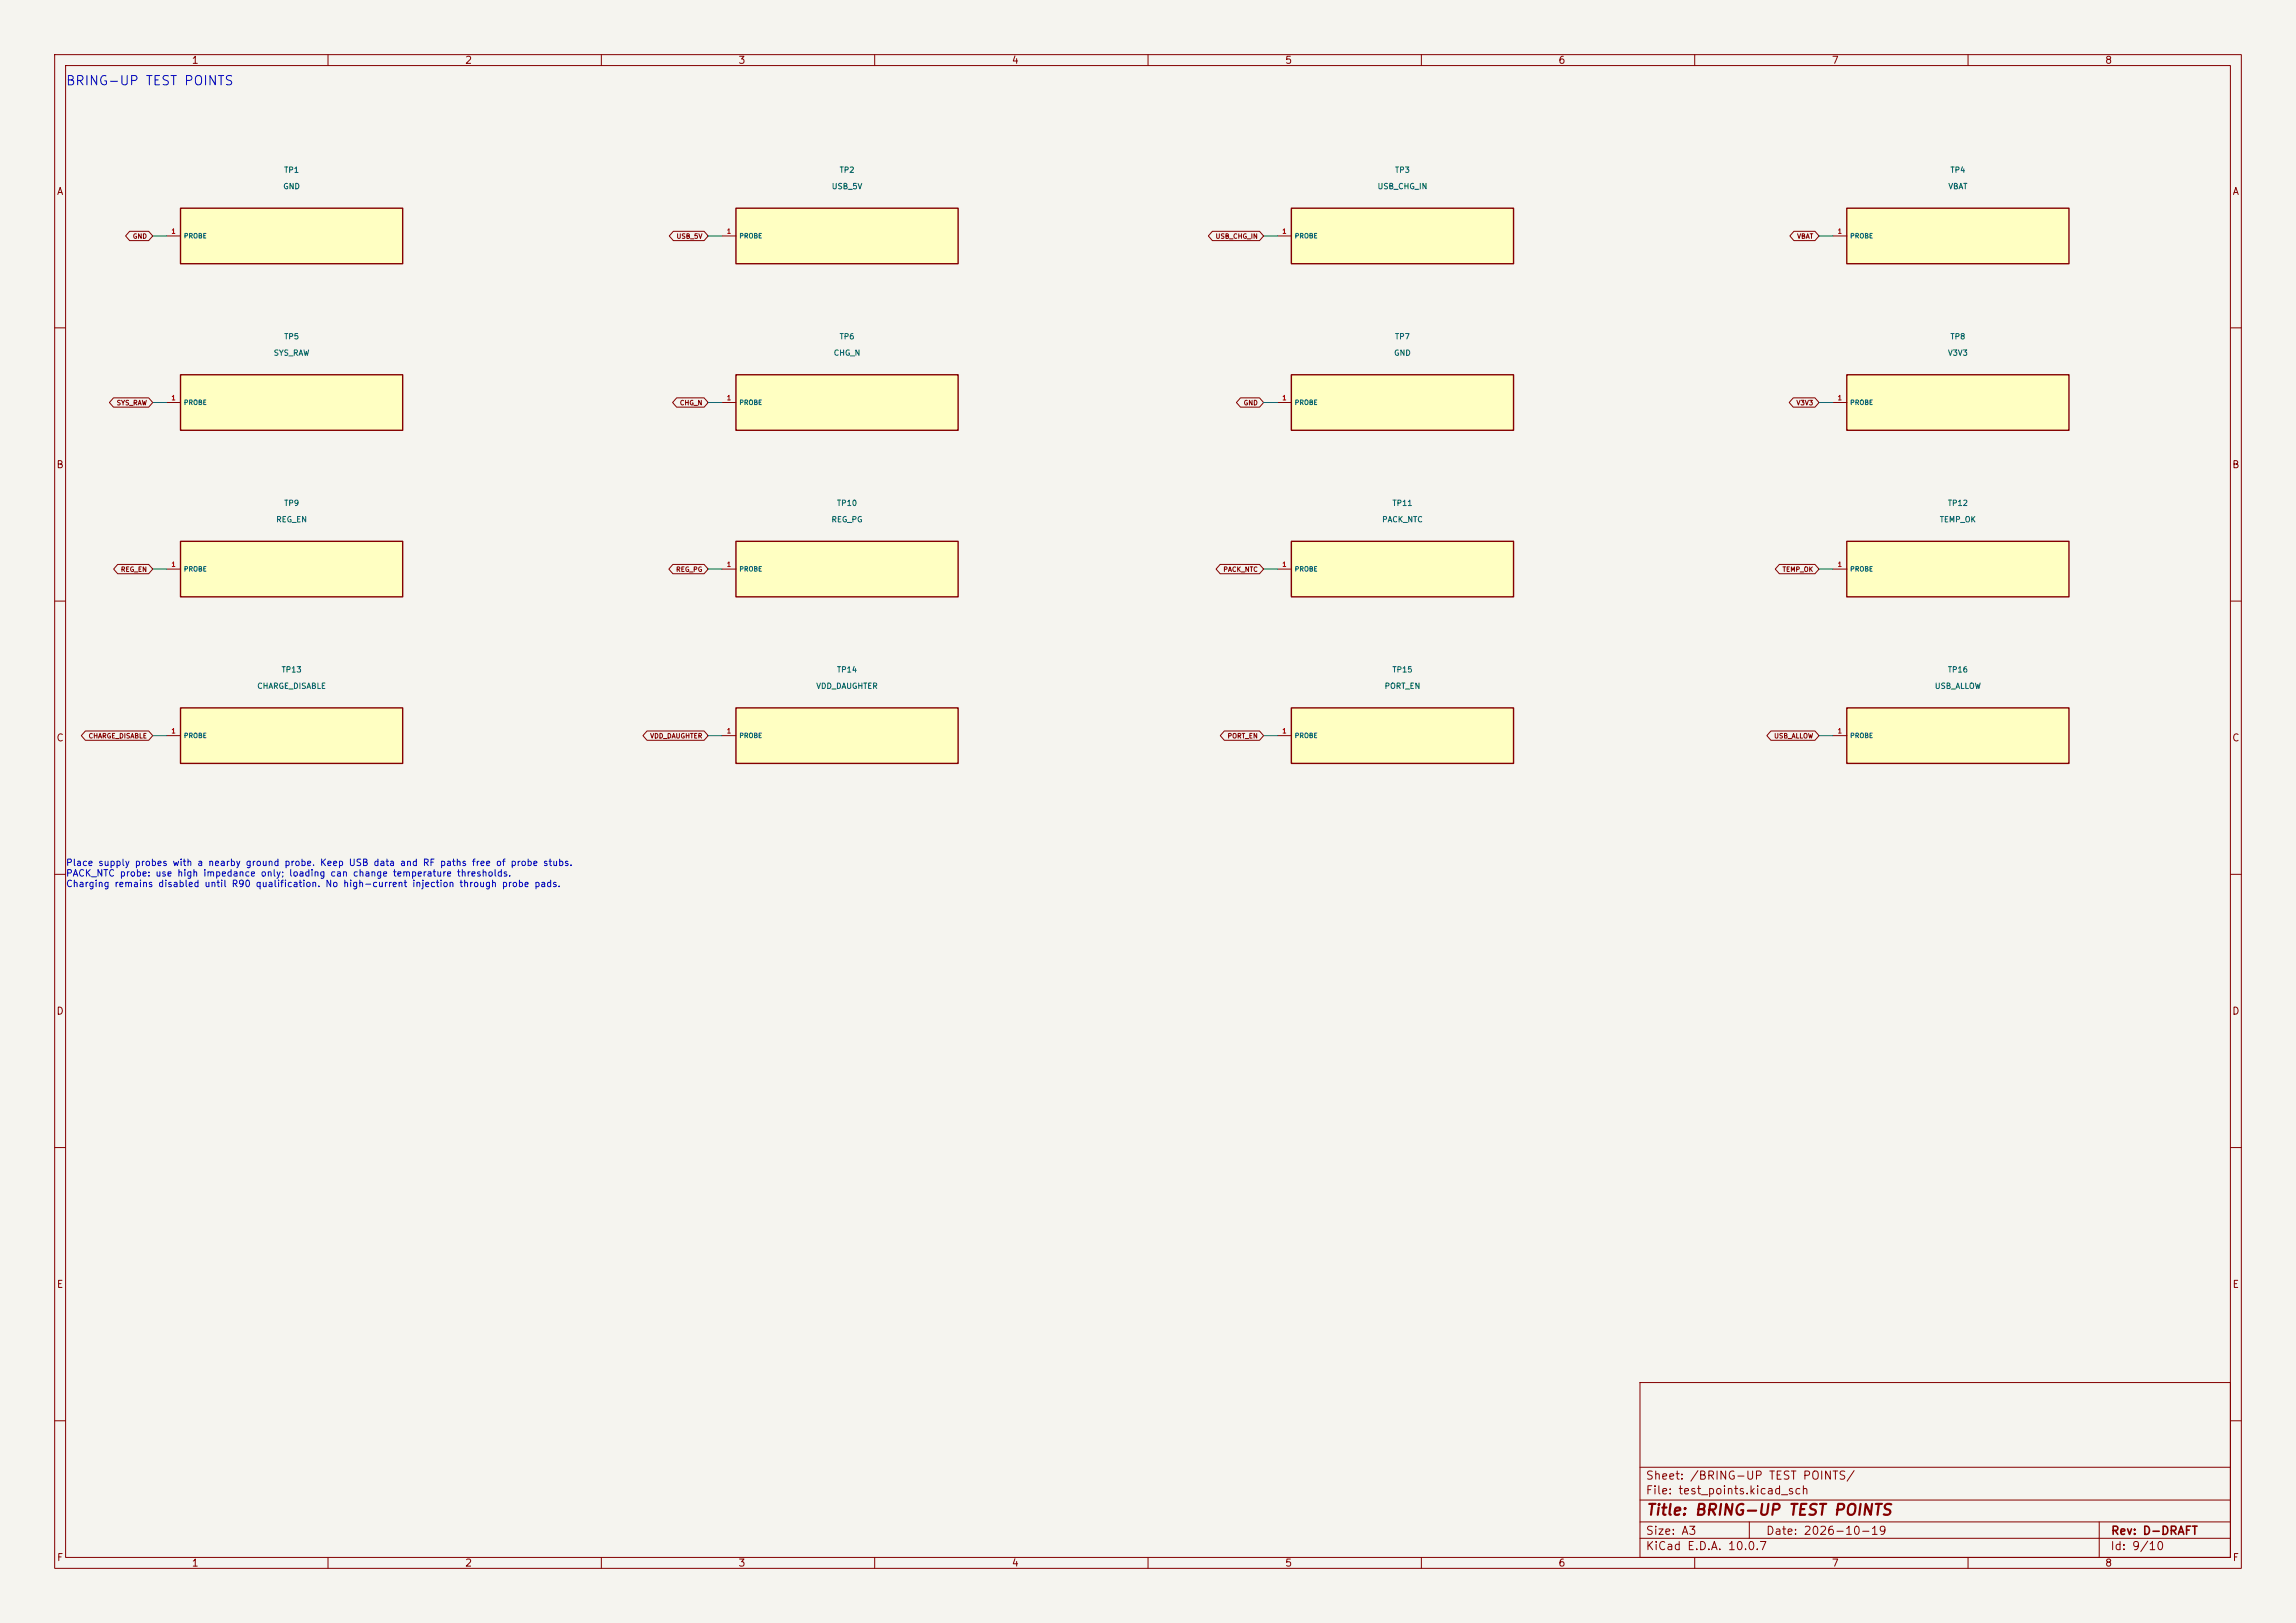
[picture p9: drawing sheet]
<svg xmlns="http://www.w3.org/2000/svg" width="420mm" height="297mm" viewBox="0 0 420 297" stroke-linecap="round" stroke-linejoin="round" font-family="sans-serif">
<defs><g id="words">
<text font-size="2" fill="#840000" x="301" y="277.8">Title: BRING-UP TEST POINTS</text>
<text font-size="1.7" fill="#0000c2" x="11.9" y="16">BRING-UP TEST POINTS</text>
<g font-size="1.5" fill="#840000">
<text x="300.9" y="273.8">File: test_points.kicad_sch</text>
<text x="300.9" y="271.1">Sheet: /BRING-UP TEST POINTS/</text>
<text x="300.9" y="281.2">Size: A3</text>
<text x="322.9" y="281.2">Date: 2026-10-19</text>
<text x="386" y="281.2">Rev: D-DRAFT</text>
<text x="300.9" y="284">KiCad E.D.A. 10.0.7</text>
<text x="385.9" y="284">Id: 9/10</text>
</g>
<g font-size="1.3" fill="#840000">
<text x="35" y="12">1</text>
<text x="85" y="12">2</text>
<text x="135" y="12">3</text>
<text x="185" y="12">4</text>
<text x="235" y="12">5</text>
<text x="285" y="12">6</text>
<text x="335" y="12">7</text>
<text x="385" y="12">8</text>
<text x="10.3" y="36">A</text>
<text x="408.3" y="36">A</text>
<text x="10.2" y="86">B</text>
<text x="408.2" y="86">B</text>
<text x="10.2" y="136">C</text>
<text x="408.2" y="136">C</text>
<text x="10.2" y="186">D</text>
<text x="408.2" y="186">D</text>
<text x="10.3" y="236">E</text>
<text x="408.3" y="236">E</text>
<text x="10.3" y="286">F</text>
<text x="35" y="287">1</text>
<text x="85" y="287">2</text>
<text x="135" y="287">3</text>
<text x="185" y="287">4</text>
<text x="235" y="287">5</text>
<text x="285" y="287">6</text>
<text x="335" y="287">7</text>
<text x="385" y="287">8</text>
<text x="408.3" y="286">F</text>
</g>
<g font-size="1.2" fill="#0000c2">
<text x="12" y="158.8">Place supply probes with a nearby ground probe. Keep USB data and RF paths free of probe stubs.</text>
<text x="12" y="160.7">PACK_NTC probe: use high impedance only; loading can change temperature thresholds.</text>
<text x="12" y="162.6">Charging remains disabled until R90 qualification. No high-current injection through probe pads.</text>
</g>
<g font-size="1" fill="#006464">
<text x="51.7" y="34.9">GND</text>
<text x="51.9" y="31.9">TP1</text>
<text x="152.1" y="34.9">USB_5V</text>
<text x="153.5" y="31.9">TP2</text>
<text x="251.9" y="34.9">USB_CHG_IN</text>
<text x="255.1" y="31.9">TP3</text>
<text x="356.3" y="34.9">VBAT</text>
<text x="356.7" y="31.9">TP4</text>
<text x="50" y="65.3">SYS_RAW</text>
<text x="51.9" y="62.3">TP5</text>
<text x="152.4" y="65.3">CHG_N</text>
<text x="153.5" y="62.3">TP6</text>
<text x="254.9" y="65.3">GND</text>
<text x="255.1" y="62.3">TP7</text>
<text x="356.2" y="65.3">V3V3</text>
<text x="356.7" y="62.3">TP8</text>
<text x="50.4" y="95.8">REG_EN</text>
<text x="51.9" y="92.8">TP9</text>
<text x="152" y="95.8">REG_PG</text>
<text x="153" y="92.8">TP10</text>
<text x="252.7" y="95.8">PACK_NTC</text>
<text x="254.6" y="92.8">TP11</text>
<text x="354.7" y="95.8">TEMP_OK</text>
<text x="356.2" y="92.8">TP12</text>
<text x="51.4" y="123.3">TP13</text>
<text x="153" y="123.3">TP14</text>
<text x="254.6" y="123.3">TP15</text>
<text x="356.2" y="123.3">TP16</text>
<text x="47" y="126.3">CHARGE_DISABLE</text>
<text x="149.2" y="126.3">VDD_DAUGHTER</text>
<text x="253.2" y="126.3">PORT_EN</text>
<text x="353.8" y="126.3">USB_ALLOW</text>
</g>
<g font-size=".9" fill="#840000">
<text x="24.2" y="43.9">GND</text>
<text x="123.7" y="43.9">USB_5V</text>
<text x="222.3" y="43.9">USB_CHG_IN</text>
<text x="328.6" y="43.9">VBAT</text>
<text x="21.3" y="74.4">SYS_RAW</text>
<text x="124.3" y="74.4">CHG_N</text>
<text x="227.4" y="74.4">GND</text>
<text x="328.5" y="74.4">V3V3</text>
<text x="22" y="104.8">REG_EN</text>
<text x="123.6" y="104.8">REG_PG</text>
<text x="223.7" y="104.8">PACK_NTC</text>
<text x="326" y="104.8">TEMP_OK</text>
<text x="16.1" y="135.3">CHARGE_DISABLE</text>
<text x="118.8" y="135.3">VDD_DAUGHTER</text>
<text x="224.5" y="135.3">PORT_EN</text>
<text x="324.4" y="135.3">USB_ALLOW</text>
</g>
<g font-size=".9" fill="#a90000">
<text x="31.3" y="43">1</text>
<text x="132.9" y="43">1</text>
<text x="234.5" y="43">1</text>
<text x="336.1" y="43">1</text>
<text x="31.3" y="73.4">1</text>
<text x="132.9" y="73.4">1</text>
<text x="234.5" y="73.4">1</text>
<text x="336.1" y="73.4">1</text>
<text x="31.3" y="103.9">1</text>
<text x="132.9" y="103.9">1</text>
<text x="234.5" y="103.9">1</text>
<text x="336.1" y="103.9">1</text>
<text x="31.3" y="134.4">1</text>
<text x="132.9" y="134.4">1</text>
<text x="234.5" y="134.4">1</text>
<text x="336.1" y="134.4">1</text>
</g>
<g font-size=".9" fill="#006464">
<text x="33.5" y="43.8">PROBE</text>
<text x="135.1" y="43.8">PROBE</text>
<text x="236.7" y="43.8">PROBE</text>
<text x="338.3" y="43.8">PROBE</text>
<text x="33.5" y="74.3">PROBE</text>
<text x="135.1" y="74.3">PROBE</text>
<text x="236.7" y="74.3">PROBE</text>
<text x="338.3" y="74.3">PROBE</text>
<text x="33.5" y="104.8">PROBE</text>
<text x="135.1" y="104.8">PROBE</text>
<text x="236.7" y="104.8">PROBE</text>
<text x="338.3" y="104.8">PROBE</text>
<text x="33.5" y="135.3">PROBE</text>
<text x="135.1" y="135.3">PROBE</text>
<text x="236.7" y="135.3">PROBE</text>
<text x="338.3" y="135.3">PROBE</text>
</g>
</g></defs>
<path d="M0 0h420v297h-420z" fill="#f5f4ef" stroke="#f5f4ef" stroke-width=".18"/>
<g fill="none" stroke="#840000" stroke-width=".18">
<path d="M10 10h400v277h-400zM12 12h396v273h-396zM60 10v2M110 10v2M160 10v2M210 10v2M260 10v2M310 10v2M360 10v2M10 60h2M408 60h2M10 110h2"/>
<path d="M408 110h2M10 160h2M408 160h2M10 210h2M408 210h2M300 253h108v32h-108zM10 260h2M300 278.5h108M300 274.5h108M300 268.5h108M320 278.5v3M384 278.5v6.5"/>
<path d="M408 260h2M60 285v2M110 285v2M160 285v2M210 285v2M260 285v2M300 281.5h108M310 285v2M360 285v2"/>
</g>
<path d="M134.6 68.6h40.7v10.1h-40.7z" fill="#ffffc2"/>
<path d="M134.6 68.6h40.7v10.1h-40.7z" fill="none" stroke="#840000" stroke-width=".25"/>
<path d="M132.1 73.7h2.5" fill="none" stroke="#840000" stroke-width=".18"/>
<path d="M337.8 129.5h40.7v10.2h-40.7z" fill="#ffffc2"/>
<path d="M337.8 129.5h40.7v10.2h-40.7z" fill="none" stroke="#840000" stroke-width=".25"/>
<path d="M335.3 134.6h2.5" fill="none" stroke="#840000" stroke-width=".18"/>
<path d="M33 99.1h40.7v10.1h-40.7z" fill="#ffffc2"/>
<path d="M33 99.1h40.7v10.1h-40.7z" fill="none" stroke="#840000" stroke-width=".25"/>
<path d="M30.5 104.1h2.5" fill="none" stroke="#840000" stroke-width=".18"/>
<path d="M337.8 99.1h40.7v10.1h-40.7z" fill="#ffffc2"/>
<path d="M337.8 99.1h40.7v10.1h-40.7z" fill="none" stroke="#840000" stroke-width=".25"/>
<path d="M335.3 104.1h2.5" fill="none" stroke="#840000" stroke-width=".18"/>
<path d="M33 129.5h40.7v10.2h-40.7z" fill="#ffffc2"/>
<path d="M33 129.5h40.7v10.2h-40.7z" fill="none" stroke="#840000" stroke-width=".25"/>
<path d="M30.5 134.6h2.5" fill="none" stroke="#840000" stroke-width=".18"/>
<path d="M236.2 99.1h40.7v10.1h-40.7z" fill="#ffffc2"/>
<path d="M236.2 99.1h40.7v10.1h-40.7z" fill="none" stroke="#840000" stroke-width=".25"/>
<path d="M233.7 104.1h2.5" fill="none" stroke="#840000" stroke-width=".18"/>
<path d="M236.2 129.5h40.7v10.2h-40.7z" fill="#ffffc2"/>
<path d="M236.2 129.5h40.7v10.2h-40.7z" fill="none" stroke="#840000" stroke-width=".25"/>
<path d="M233.7 134.6h2.5" fill="none" stroke="#840000" stroke-width=".18"/>
<path d="M134.6 99.1h40.7v10.1h-40.7z" fill="#ffffc2"/>
<path d="M134.6 99.1h40.7v10.1h-40.7z" fill="none" stroke="#840000" stroke-width=".25"/>
<path d="M132.1 104.1h2.5" fill="none" stroke="#840000" stroke-width=".18"/>
<path d="M134.6 129.5h40.7v10.2h-40.7z" fill="#ffffc2"/>
<path d="M134.6 129.5h40.7v10.2h-40.7z" fill="none" stroke="#840000" stroke-width=".25"/>
<path d="M132.1 134.6h2.5" fill="none" stroke="#840000" stroke-width=".18"/>
<path d="M236.2 68.6h40.7v10.1h-40.7z" fill="#ffffc2"/>
<path d="M236.2 68.6h40.7v10.1h-40.7z" fill="none" stroke="#840000" stroke-width=".25"/>
<path d="M233.7 73.7h2.5" fill="none" stroke="#840000" stroke-width=".18"/>
<path d="M236.2 38.1h40.7v10.2h-40.7z" fill="#ffffc2"/>
<path d="M236.2 38.1h40.7v10.2h-40.7z" fill="none" stroke="#840000" stroke-width=".25"/>
<path d="M233.7 43.2h2.5" fill="none" stroke="#840000" stroke-width=".18"/>
<path d="M33 38.1h40.7v10.2h-40.7z" fill="#ffffc2"/>
<path d="M33 38.1h40.7v10.2h-40.7z" fill="none" stroke="#840000" stroke-width=".25"/>
<path d="M30.5 43.2h2.5" fill="none" stroke="#840000" stroke-width=".18"/>
<path d="M33 68.6h40.7v10.1h-40.7z" fill="#ffffc2"/>
<path d="M33 68.6h40.7v10.1h-40.7z" fill="none" stroke="#840000" stroke-width=".25"/>
<path d="M30.5 73.7h2.5" fill="none" stroke="#840000" stroke-width=".18"/>
<path d="M337.8 68.6h40.7v10.1h-40.7z" fill="#ffffc2"/>
<path d="M337.8 68.6h40.7v10.1h-40.7z" fill="none" stroke="#840000" stroke-width=".25"/>
<path d="M335.3 73.7h2.5" fill="none" stroke="#840000" stroke-width=".18"/>
<path d="M337.8 38.1h40.7v10.2h-40.7z" fill="#ffffc2"/>
<path d="M337.8 38.1h40.7v10.2h-40.7z" fill="none" stroke="#840000" stroke-width=".25"/>
<path d="M335.3 43.2h2.5" fill="none" stroke="#840000" stroke-width=".18"/>
<path d="M134.6 38.1h40.7v10.2h-40.7z" fill="#ffffc2"/>
<path d="M134.6 38.1h40.7v10.2h-40.7z" fill="none" stroke="#840000" stroke-width=".25"/>
<g fill="none" stroke="#840000" stroke-width=".18">
<path d="M23.7 42.3h3.5l.7 .9-.7 .8h-3.5l-.7-.8zM123.2 42.3h5.6l.7 .9-.7 .8h-5.6l-.8-.8zM132.1 43.2h2.5M221.8 42.3h8.6l.7 .9-.7 .8h-8.6l-.8-.8zM328.1 42.3h3.9l.7 .9-.7 .8h-3.9l-.7-.8zM20.8 72.8h6.4l.7 .9-.7 .8h-6.4l-.8-.8zM123.8 72.8h5l.7 .9-.7 .8h-5l-.8-.8zM226.9 72.8h3.5l.7 .9-.7 .8h-3.5l-.7-.8zM328 72.8h4l.7 .9-.7 .8h-4l-.7-.8zM21.5 103.3h5.7l.7 .8-.7 .9h-5.7l-.7-.9zM123.1 103.3h5.7l.7 .8-.7 .9h-5.7l-.8-.9zM223.2 103.3h7.2l.7 .8-.7 .9h-7.2l-.8-.9z"/>
<path d="M325.5 103.3h6.5l.7 .8-.7 .9h-6.5l-.8-.9zM15.6 133.8h11.6l.7 .8-.7 .9h-11.6l-.7-.9zM118.4 133.8h10.4l.7 .8-.7 .9h-10.4l-.8-.9zM224 133.8h6.4l.7 .8-.7 .9h-6.4l-.8-.9zM323.9 133.8h8.1l.7 .8-.7 .9h-8.1l-.7-.9z"/>
</g>
<g fill="none" stroke="#009600" stroke-width=".18">
<path d="M27.9 43.2h2.6M129.5 43.2h2.6M231.1 43.2h2.6M332.7 43.2h2.6M27.9 73.7h2.6M129.5 73.7h2.6M231.1 73.7h2.6M332.7 73.7h2.6M27.9 104.1h2.6M129.5 104.1h2.6M231.1 104.1h2.6M332.7 104.1h2.6"/>
<path d="M27.9 134.6h2.6M129.5 134.6h2.6M231.1 134.6h2.6M332.7 134.6h2.6"/>
</g>
<use href="#words"/>
</svg>
